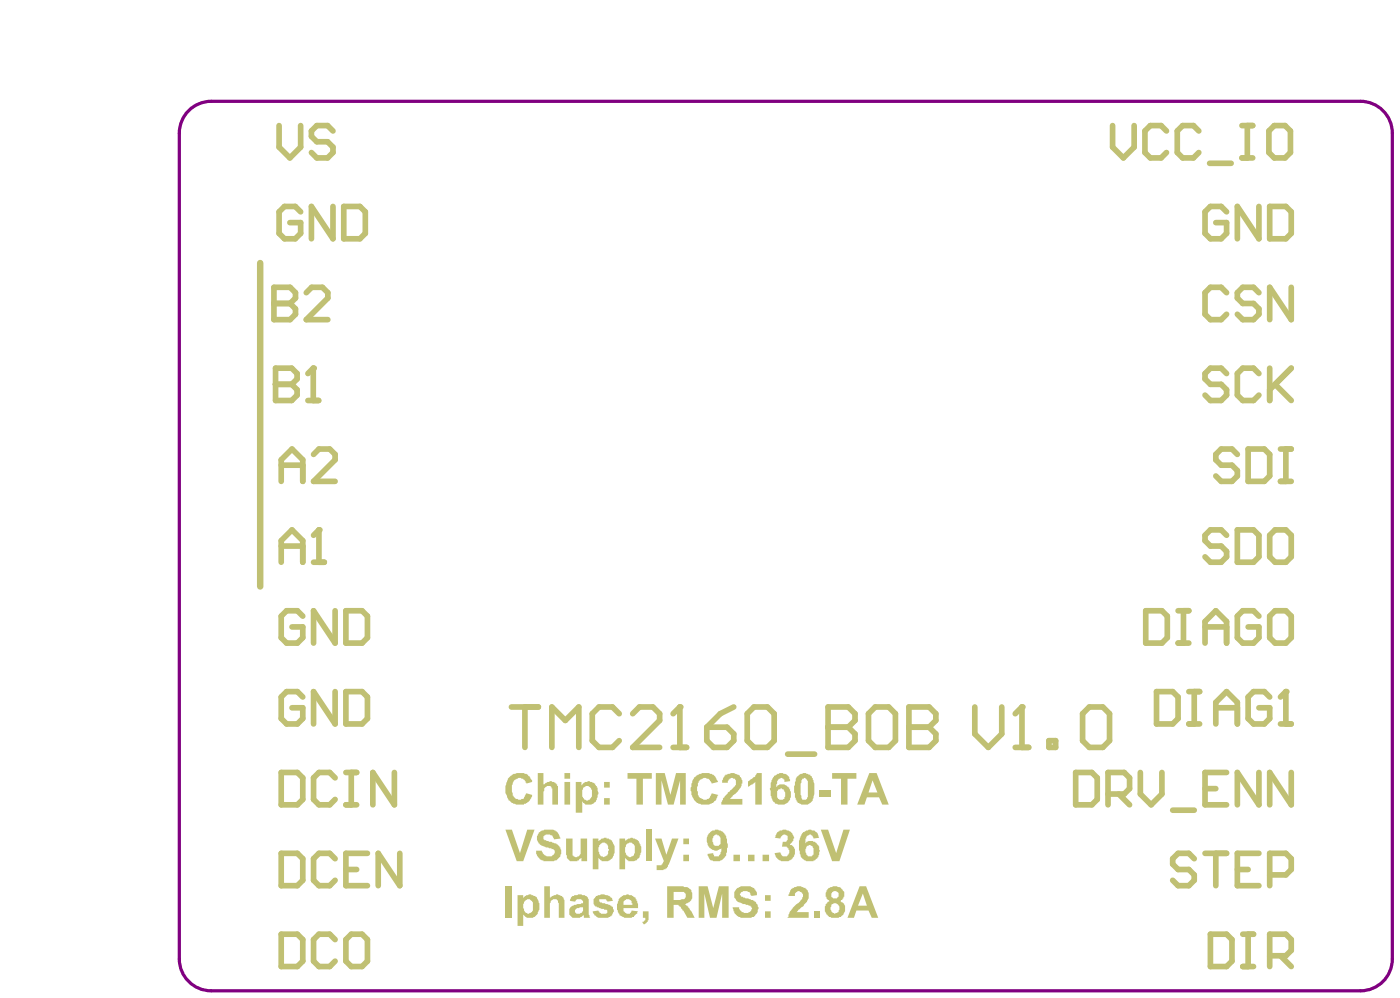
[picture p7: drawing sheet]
<svg xmlns="http://www.w3.org/2000/svg" width="146mm" height="104mm" viewBox="0 0 146 104" stroke-linecap="round" stroke-linejoin="round" font-family="sans-serif">
<path d="M19.7 11.5a3.3 3.3 0 0 1 2.3-.9h119.9a3.3 3.3 0 0 1 3.4 3.3v86.1a3.3 3.3 0 0 1-3.4 3.3h-119.9a3.3 3.3 0 0 1-3.3-3.3v-86.1a3.3 3.3 0 0 1 1-2.4z" fill="none" stroke="#800080" stroke-width=".34"/>
<path d="M27.1 27.4v33.8" fill="none" stroke="#c0c073" stroke-width=".67"/>
<g fill="none" stroke="#c0c073" stroke-width=".59">
<path d="M29.1 13.1v2.2l1.1 1.2 1.2-1.2v-2.2M34.7 13.7l-.5-.6h-1.1l-.6 .6v.5l.6 .6h1.1l.5 .5v.6l-.5 .6h-1.1l-.6-.6M28.7 38.4v3.4h1.7l.6-.6v-.6l-.6-.5h-1.7M29.3 50.2v-2.3l1.2-1.1 1.1 1.1v2.3M29.3 48.5h2.3M32.7 47.4l.6-.6h1.1l.6 .6v.5l-2.3 2.3h2.3M31.6 64.3l-.6-.6h-1.1l-.6 .6v2.2l.6 .6h1.1l.6-.6v-1.1h-1.1M31.6 72.7l-.6-.6h-1.1l-.6 .6v2.2l.6 .6h1.1l.6-.6v-1.1h-1.1M35 63.7v3.4l-2.3-3.4v3.4M35 72.1v3.4l-2.3-3.4v3.4M36.1 63.7h1.7l.5 .6v2.2l-.5 .6h-1.7zM36.1 72.1h1.7l.5 .6v2.2l-.5 .6h-1.7z"/>
<path d="M29.3 80.6h1.7l.6 .5v2.3l-.6 .5h-1.7zM29.3 97.4h1.7l.6 .6v2.2l-.6 .6h-1.7zM35 81.1l-.6-.5h-1.1l-.6 .5v2.3l.6 .5h1.1l.6-.5M35 98l-.6-.6h-1.1l-.6 .6v2.2l.6 .6h1.1l.6-.6M36.1 83.9h1.1M36.1 80.6h1.1M36.1 98l.5-.6h1.2l.5 .6v2.2l-.5 .6h-1.2l-.5-.6zM36.6 80.6v3.3M41.1 80.6v3.3l-2.2-3.3v3.3"/>
</g>
<circle cx="28.7" cy="40.1" r=".3" fill="#c0c073"/>
<path d="M28.7 38.4h1.7l.6 .6v.5l-.6 .6h-1.7M32.7 38.4v3.4M32.1 41.8h1.1" fill="none" stroke="#c0c073" stroke-width=".59"/>
<circle cx="32.7" cy="38.4" r=".3" fill="#c0c073"/>
<path d="M32.7 38.4l-.6 .6M29.3 58.6v-2.2l1.2-1.1 1.1 1.1v2.2M29.3 56.9h2.3M32.7 58.6h1.1M33.3 55.3v3.3" fill="none" stroke="#c0c073" stroke-width=".59"/>
<circle cx="33.3" cy="55.3" r=".3" fill="#c0c073"/>
<path d="M28.6 30v3.3h1.7l.5-.5v-.6l-.5-.6h-1.7M33.3 55.3l-.6 .5" fill="none" stroke="#c0c073" stroke-width=".59"/>
<circle cx="28.6" cy="31.6" r=".3" fill="#c0c073"/>
<g fill="none" stroke="#c0c073" stroke-width=".59">
<path d="M116.1 13.1v2.2l1.1 1.2 1.1-1.2v-2.2M121.7 13.7l-.6-.6h-1.1l-.6 .6v2.2l.6 .6h1.1l.6-.6M125.1 13.7l-.6-.6h-1.1l-.6 .6v2.2l.6 .6h1.1l.6-.6M126.2 17h2.2M129.6 13.1h1.1M129.6 16.5h1.1M130.1 13.1v3.4M132.4 13.7l.5-.6h1.2l.5 .6v2.2l-.5 .6h-1.2l-.5-.6zM28.6 30h1.7l.5 .5v.6l-.5 .5h-1.7M31.4 22.1l-.6-.6h-1.1l-.6 .6v2.2l.6 .6h1.1l.6-.6v-1.1h-1.2M32 30.5l.5-.5h1.1l.6 .5v.6l-2.2 2.2h2.2M34.7 21.5v3.4l-2.2-3.4v3.4"/>
<path d="M35.9 21.5h1.6l.6 .6v2.2l-.6 .6h-1.6zM129.1 47.4l-.6-.6h-1.1l-.6 .6v.5l.6 .6h1.1l.6 .6v.5l-.6 .6h-1.1l-.6-.6M130.2 46.8h1.7l.6 .6v2.2l-.6 .6h-1.7zM133.6 46.8h1.1M133.6 50.2h1.1M134.1 46.8v3.4M29.3 89h1.7l.6 .5v2.3l-.6 .6h-1.7zM35 89.5l-.6-.5h-1.1l-.6 .5v2.3l.6 .6h1.1l.6-.6M36.1 90.7h1.1M38.3 89h-2.2v3.4h2.2M41.7 89v3.4l-2.2-3.4v3.4M112.2 80.6h1.7l.6 .5v2.3l-.6 .5h-1.7z"/>
<path d="M115.6 82.8h1.7l.5-.6v-1.1l-.5-.5h-1.7v3.3M116.7 82.8l1.1 1.1M119 80.6v2.2l1.1 1.1 1.1-1.1v-2.2M122.3 84.5h2.3M125.7 82.2h1.1M128 80.6h-2.3v3.3h2.3M131.3 80.6v3.3l-2.2-3.3v3.3M134.7 80.6v3.3l-2.2-3.3v3.3"/>
</g>
<g fill="#c0c073">
<path d="M52.7 86.5h.7l.8 2.5 .8-2.5h.8l-1.2 3.3h-.7z"/>
<path d="M56.3 86.8a1.9 1.9 0 0 1 1.7-.1l.3 .2 .2 .5-.7 .1a.64 .64 0 0 0-.5-.5 .64 .64 0 0 0-.6 .2v.3l.1 .1 .8 .3a.98 .98 0 0 1 .9 1.1 .98 .98 0 0 1-1.1 .8 1.22 1.22 0 0 1-1.5-.8v-.3h.6a.79 .79 0 0 0 1.1 .5 .34 .34 0 0 0 .3-.4 .34 .34 0 0 0-.4-.3 2.52 2.52 0 0 1-1.3-.6l-.2-.3v-.4z"/>
<path d="M59.1 87.4h.6v1.4a.45 .45 0 0 0 .3 .6h.1a.67 .67 0 0 0 .5-.9v-1.1h.6v2.4h-.5v-.3l-.1 .1a1.08 1.08 0 0 1-1.2 .1l-.3-.2v-.3v-.1z"/>
<path d="M67.4 86.5h.6v3.3h-.6z"/>
<path d="M68.3 87.4h.7l.5 1.7 .6-1.7h.7l-1.1 2.8a.42 .42 0 0 1-.4 .4l-.1 .1h-.7v-.5h.1a.45 .45 0 0 0 .6-.2l.1-.2z"/>
<path d="M81.1 86.8h.1a.99 .99 0 0 1 1.6 .4v.1v.2a.58 .58 0 0 1-.5 .5 .81 .81 0 0 1 .7 .6 .81 .81 0 0 1-.3 .9 1 1 0 0 1-1.3 .2l-.4-.2-.2-.5 .6-.1a.47 .47 0 0 0 .5 .4 .47 .47 0 0 0 .4-.5v-.2a.32 .32 0 0 0-.5-.3h-.2l.1-.5a.39 .39 0 0 0 .4-.1 .39 .39 0 0 0 .1-.4 .31 .31 0 0 0-.3-.3 .31 .31 0 0 0-.3 .2h-.1l-.1 .2h-.6z"/>
<path d="M85.6 86.5h.8l.8 2.5 .8-2.5h.7l-1.1 3.3h-.8z"/>
<path d="M61.8 87.4h.6v.4l.1-.2 .5-.2a1.02 1.02 0 0 1 1 .7 1.3 1.3 0 0 1-.4 1.6l-.4 .1a.6 .6 0 0 1-.7-.2l-.1-.1v1.1h-.6zM62.5 88.1l-.1 .3v.4l.1 .1a.32 .32 0 0 0 .3 .4 .43 .43 0 0 0 .6-.3v-.3h.1l-.1-.2a.46 .46 0 0 0-.2-.6 .46 .46 0 0 0-.6 .2z"/>
<path d="M64.6 87.4h.6v.4l.2-.3 .6-.1 .6 .2 .1 .3a1.43 1.43 0 0 1-.1 1.7h-.1a.67 .67 0 0 1-.8 .2h-.2l-.3-.3v1.1h-.6zM65.3 88.1v.1a.84 .84 0 0 0 .3 1.2l.3-.1a.48 .48 0 0 0 .3-.6v-.1a.59 .59 0 0 0-.6-.7z"/>
<path d="M71.3 87.4h.6v.6h-.6zM71.3 89.1h.6v.7h-.6z"/>
<path d="M74.4 87.2l-.1 .4a.66 .66 0 0 0 .4 .6h.1a.32 .32 0 0 0 .4-.4 .47 .47 0 0 0-.4-.7v-.1h-.1zM73.9 86.9h.1a.92 .92 0 0 1 1.1-.3l.2 .1 .3 .2a2.68 2.68 0 0 1 .2 2.1 .32 .32 0 0 1-.2 .4 1.06 1.06 0 0 1-1.6 .2l-.2-.6h.6l.1 .3h.1a.43 .43 0 0 0 .6-.3l.1-.5a.85 .85 0 0 1-.9 .1 .85 .85 0 0 1-.6-.7l-.1-.5z"/>
<path d="M79.6 89.1h.6v.7h-.6zM78 89.1h.7v.7h-.7zM76.5 89.1h.7v.7h-.7z"/>
<path d="M83.8 86.8h.1l.2-.2a.96 .96 0 0 1 1.3 .5l.1 .3h-.6a.34 .34 0 0 0-.2-.3 .34 .34 0 0 0-.3 0l-.4 .3v.5a.64 .64 0 0 1 .9-.1 .44 .44 0 0 1 .4 .3l.2 .2v.3v.1v.1a.55 .55 0 0 1-.2 .6l-.1 .2a1.22 1.22 0 0 1-1.5 0 2.83 2.83 0 0 1 0-2.7zM84.1 88.3l-.1 .2a.55 .55 0 0 0 .2 .6 .38 .38 0 0 0 .5 .2v-.1a.43 .43 0 0 0 .2-.6 .44 .44 0 0 0-.5-.5v.1z"/>
</g>
<g fill="none" stroke="#c0c073" stroke-width=".59">
<path d="M101.7 73.7v2.8l1.4 1.4 1.4-1.4v-2.8M105.9 77.9h1.4M106.6 73.7v4.2M119.5 63.7h1.7l.6 .6v2.2l-.6 .6h-1.7zM122.9 67.1h1.1M122.9 63.7h1.1M123.5 63.7v3.4M125.7 67.1v-2.3l1.1-1.1 1.2 1.1v2.3M125.7 65.4h2.3M131.3 64.3l-.5-.6h-1.2l-.5 .6v2.2l.5 .6h1.2l.5-.6v-1.1h-1.1M132.5 64.3l.5-.6h1.1l.6 .6v2.2l-.6 .6h-1.1l-.5-.6zM126.3 97.4h1.7l.5 .6v2.2l-.5 .6h-1.7z"/>
<path d="M129.6 97.4h1.2M130.2 97.4v3.4M132.5 99.7h1.6l.6-.6v-1.1l-.6-.6h-1.6v3.4M133.6 99.7l1.1 1.1M129.6 100.8h1.2"/>
</g>
<circle cx="106.6" cy="73.7" r=".3" fill="#c0c073"/>
<path d="M106.6 73.7l-.7 .7M109.4 77.2h.7v.7h-.7zM112.9 74.4l.7-.7h1.4l.7 .7v2.8l-.7 .7h-1.4l-.7-.7zM120.6 72.1h1.7l.6 .6v2.2l-.6 .6h-1.7zM124 75.5h1.1M124 72.1h1.1M124.6 72.1v3.4M126.8 75.5v-2.3l1.2-1.1 1.1 1.1v2.3M126.8 73.8h2.3M132.5 72.7l-.6-.6h-1.1l-.6 .6v2.2l.6 .6h1.1l.6-.6v-1.1h-1.2M133.6 75.5h1.1M134.1 72.1v3.4" fill="none" stroke="#c0c073" stroke-width=".59"/>
<circle cx="134.1" cy="72.1" r=".3" fill="#c0c073"/>
<g fill="none" stroke="#c0c073" stroke-width=".59">
<path d="M128 22.1l-.6-.6h-1.1l-.6 .6v2.2l.6 .6h1.1l.6-.6v-1.1h-1.2M128 30.5l-.6-.5h-1.1l-.6 .5v2.3l.6 .5h1.1l.6-.5M128 39l-.6-.6h-1.1l-.6 .6v.5l.6 .6h1.1l.6 .5v.6l-.6 .6h-1.1l-.6-.6M131.3 21.5v3.4l-2.2-3.4v3.4M131.3 30.5l-.5-.5h-1.2l-.5 .5v.6l.5 .5h1.2l.5 .6v.6l-.5 .5h-1.2l-.5-.5M131.3 39l-.5-.6h-1.2l-.5 .6v2.2l.5 .6h1.2l.5-.6M132.5 21.5h1.6l.6 .6v2.2l-.6 .6h-1.6zM132.5 38.4v3.4M134.7 30v3.3l-2.2-3.3v3.3M134.7 38.4l-2.2 2.2M128 55.8l-.6-.5h-1.1l-.6 .5v.6l.6 .5h1.1l.6 .6v.6l-.6 .5h-1.1l-.6-.5M129.1 55.3h1.7l.5 .5v2.3l-.5 .5h-1.7z"/>
<path d="M132.5 55.8l.5-.5h1.1l.6 .5v2.3l-.6 .5h-1.1l-.5-.5zM133 40.1l1.7 1.7M134.1 72.1l-.5 .6M124.6 89.5l-.6-.5h-1.1l-.6 .5v.6l.6 .6h1.1l.6 .5v.6l-.6 .6h-1.1l-.6-.6M125.7 89h2.3M126.8 89v3.4M129.1 90.7h1.1M131.3 89h-2.2v3.4h2.2M132.5 91.2h1.6l.6-.5v-1.2l-.6-.5h-1.6v3.4"/>
</g>
<g fill="#c0c073">
<path d="M52.7 92.4h.7v3.3h-.7z"/>
<path d="M56.8 92.4h.6v1.3l.1-.2 .2-.1a.79 .79 0 0 1 1.1 .3l.1 .2v1.8h-.6v-1.3a.66 .66 0 0 0-.3-.6h-.1a.32 .32 0 0 0-.4 .3l-.1 .1v1.5h-.6z"/>
<path d="M62.1 93.5l.2-.1a1.29 1.29 0 0 1 1.6 .3v.2l-.5 .1a.57 .57 0 0 0-.8-.2h-.1v.2l.1 .1 .8 .2a.64 .64 0 0 1 .5 .4l.1 .3a.91 .91 0 0 1-1.2 .7 .89 .89 0 0 1-1-.7l.6-.1a.45 .45 0 0 0 .5 .4h.3a.23 .23 0 0 0 .1-.3 .23 .23 0 0 0-.3-.1v-.1h-.2l-.4-.2a.63 .63 0 0 1-.5-.4 .63 .63 0 0 1 .2-.7z"/>
<path d="M67.1 95h.6v1l-.5 .4-.2-.3a.32 .32 0 0 0 .3-.4h-.2z"/>
<path d="M72.9 92.4h.9l.6 2.3 .6-2.3h1v3.3h-.7v-2.5l-.6 2.5h-.6l-.6-2.5v2.5h-.6z"/>
<path d="M76.7 92.8h.1a1.11 1.11 0 0 1 1.2-.4 .88 .88 0 0 1 1 .9l-.6 .1-.1-.1a.48 .48 0 0 0-.6-.4 .43 .43 0 0 0-.5 .4l.2 .2h.1v.1l.3 .1a1.34 1.34 0 0 1 1.2 .7l.1 .2-.1 .3a.97 .97 0 0 1-1.2 .8h-.1a.87 .87 0 0 1-.8-.2l-.3-.3-.2-.6h.7a.69 .69 0 0 0 .6 .6 .69 .69 0 0 0 .8-.5l-.2-.3h-.5v-.1a1.15 1.15 0 0 1-1.2-.9z"/>
<path d="M82.4 92.8h.1a1.44 1.44 0 0 1 1.3-.3l.3 .2a1.16 1.16 0 0 1-.2 1.7l-.8 .7h1.3v.6h-2.2l.1-.1v-.2a3.4 3.4 0 0 1 1.1-1.4l.2-.2a.45 .45 0 0 0-.1-.8 .33 .33 0 0 0-.5 .1l-.1 .1v.2h-.6z"/>
<path d="M85 95h.5v.7h-.5z"/>
<path d="M53 81.2l.1-.1a1.69 1.69 0 0 1 2-.3l.4 .6v.1l-.6 .2-.1-.1a.42 .42 0 0 0-.4-.4l-.1-.1a.73 .73 0 0 0-.8 .7l-.1 .1v.7l.1 .1a.69 .69 0 0 0 .6 .7 .69 .69 0 0 0 .7-.5l.1-.2 .6 .2a.89 .89 0 0 1-.5 .7v.1a1.62 1.62 0 0 1-2-.4 2.32 2.32 0 0 1 0-2.1z"/>
<path d="M56.1 80.6h.6v1.3a.66 .66 0 0 1 .6-.4h.1h.3a.81 .81 0 0 1 .5 1.1v1.3h-.6v-1.7l-.1-.1a.38 .38 0 0 0-.5-.1l-.2 .2v.3l-.1 .1v1.3h-.6z"/>
<path d="M65.5 80.6h2.5v.6h-.9v2.7h-.7v-2.7h-.9z"/>
<path d="M68.4 80.6h.9l.6 2.3 .6-2.3h1v3.3h-.6v-2.5l-.6 2.5h-.6l-.7-2.5v2.5h-.6z"/>
<path d="M72.5 81a1.63 1.63 0 0 1 2.2 0l.2 .5-.7 .2a.72 .72 0 0 0-.7-.6 .72 .72 0 0 0-.7 .7l-.1 .2v.5l.1 .1a.74 .74 0 0 0 .8 .8l.5-.3 .1-.4 .7 .2-.1 .1a.77 .77 0 0 1-.4 .6l-.1 .1a1.64 1.64 0 0 1-1.9-.3 2.43 2.43 0 0 1-.3-1.7z"/>
<path d="M75.6 80.9a1.39 1.39 0 0 1 1.6 0v.1a.55 .55 0 0 1 .2 .8 .66 .66 0 0 1-.4 .6l-.8 .9h1.2v.6h-2.1v-.3l.1-.2v-.2l1.2-1.2a.72 .72 0 0 0 .1-.8h-.2a.45 .45 0 0 0-.6 .3v.1h-.6v-.2z"/>
<path d="M78 81.5l.3-.2a1.01 1.01 0 0 0 .7-.7h.5v3.3h-.7v-2.4l-.3 .3-.5 .2z"/>
<path d="M85.5 82.4h1.1v.7h-1.1z"/>
<path d="M86.8 80.6h2.5v.6h-.9v2.7h-.7v-2.7h-.9z"/>
<path d="M54 93.3h.6v.4a.85 .85 0 0 1 1-.4l.1 .1a.42 .42 0 0 1 .4 .5 1.28 1.28 0 0 1-.4 1.7l-.1 .1h-.3a.6 .6 0 0 1-.6-.2l-.1-.1v1.2h-.6zM54.7 94l-.1 .3v.4l.1 .1a.32 .32 0 0 0 .3 .4v.1a.58 .58 0 0 0 .6-.4v-.4a.53 .53 0 0 0-.1-.6 .53 .53 0 0 0-.7 0z"/>
<path d="M60 94.9a.35 .35 0 0 0 .1 .4 .35 .35 0 0 0 .5-.1h.1a.63 .63 0 0 0 .1-.7v.1l-.6 .1zM59.6 93.5l.3-.1v-.1h.3h.1h.4a.63 .63 0 0 1 .7 .9v1.2l.2 .3h-.7v-.2h-.1a1.15 1.15 0 0 1-1.2 .1 .69 .69 0 0 1-.2-.8 .69 .69 0 0 1 .7-.4l.7-.2a.43 .43 0 0 0-.3-.5 .43 .43 0 0 0-.5 .3l-.6-.1h.1v-.1z"/>
<path d="M65 94v.4h1l-.1-.3a.35 .35 0 0 0-.5-.3zM64.5 93.8a1.27 1.27 0 0 1 1.6-.4v.1a.44 .44 0 0 1 .3 .4h.1l.1 .4v.4h-1.6v.3l.3 .2a.36 .36 0 0 0 .6-.2v-.1l.7 .1-.1 .3-.2 .1a.71 .71 0 0 1-.8 .3 1.01 1.01 0 0 1-1.1-1v-.4z"/>
<path d="M70.3 93v.9h.6l.2-.1a.34 .34 0 0 0 .4-.5 .32 .32 0 0 0-.4-.3zM69.6 92.4h1.7l.1 .1a.85 .85 0 0 1 .8 .6 .85 .85 0 0 1-.4 1l-.3 .2h-.1l.4 .2 .7 1.2h-.8l-.4-.8-.4-.4a.43 .43 0 0 0-.6-.1v1.3h-.7z"/>
<path d="M79.8 93.3h.6v.6h-.6zM79.8 95h.6v.7h-.6z"/>
<path d="M86.8 93l-.1 .2a.41 .41 0 0 0 .5 .5 .41 .41 0 0 0 .3-.6h-.1a.4 .4 0 0 0-.6-.1zM86.7 94.4a.5 .5 0 0 0 0 .6 .5 .5 0 0 0 .6 .2 .54 .54 0 0 0 .3-.6 .54 .54 0 0 0-.5-.4zM86.2 92.8h.1a1.09 1.09 0 0 1 1.8 .2v.5h-.1a.44 .44 0 0 1-.3 .4 .87 .87 0 0 1 .5 .6 .93 .93 0 0 1-1.1 1.2 .67 .67 0 0 1-.7-.2l-.2-.2a.81 .81 0 0 1 .3-1.3l.1-.1-.5-.4z"/>
<path d="M90 93.2l-.5 1.2h.9zM89.7 92.4h.7l1.2 3.3h-.7l-.3-.8h-1.3l-.2 .8h-.7z"/>
<path d="M58.9 80.6h.6v.6h-.6zM58.9 81.5h.6v2.4h-.6z"/>
<path d="M60.1 81.5h.6v.4l.3-.4h.5a1.16 1.16 0 0 1 .8 .7 1.74 1.74 0 0 1-.3 1.5l-.3 .2h-.3a.53 .53 0 0 1-.7-.3v1.1h-.6zM60.8 82.1v.2a.79 .79 0 0 0 .4 1.2h.1a.91 .91 0 0 0 .2-1.5h-.1h-.3z"/>
<path d="M63 81.5h.6v.6h-.6zM63 83.2h.6v.7h-.6z"/>
<path d="M80.7 81l.4-.2a.48 .48 0 0 1 .6-.1 .72 .72 0 0 1 .7 .8h-.6a.34 .34 0 0 0-.5-.3l-.2 .3-.1 .5a.83 .83 0 0 1 1.3 .1v.1a1.06 1.06 0 0 1 0 1.3 1.06 1.06 0 0 1-1.2 .3h-.1a1.29 1.29 0 0 1-.6-1.3l-.1-.2 .1-.2v-.5zM81.1 82.5v.2a.51 .51 0 0 0 .6 .7v-.1a.63 .63 0 0 0 .2-.7h-.1a.44 .44 0 0 0-.4-.4v.1h-.2z"/>
<path d="M83.7 81.2l-.2 .5v1.2l.1 .2a.28 .28 0 0 0 .2 .3 .28 .28 0 0 0 .3-.1l.2-.2v-.7a1.44 1.44 0 0 0-.3-1.3zM83.1 81l.2-.2 .5-.2h.3v.1l.4 .1 .2 .2a3.3 3.3 0 0 1 0 2.6 1.11 1.11 0 0 1-1.5 0l-.1-.2h-.1v-.2a2.72 2.72 0 0 1 .1-2.1z"/>
<path d="M91 81.4l-.4 1.2h.9zM90.7 80.6h.7l1.3 3.3h-.7l-.3-.8h-1.3l-.2 .8h-.8z"/>
</g>
<path d="M53.4 73.7h2.8M54.8 73.7v4.2M57.6 77.9v-4.2l1.4 1.4 1.4-1.4v4.2M64.6 74.4l-.7-.7h-1.4l-.7 .7v2.8l.7 .7h1.4l.7-.7M66 74.4l.7-.7h1.4l.7 .7v.7l-2.8 2.8h2.8M70.2 77.9h1.4M70.9 73.7v4.2" fill="none" stroke="#c0c073" stroke-width=".59"/>
<circle cx="70.9" cy="73.7" r=".3" fill="#c0c073"/>
<path d="M70.9 73.7l-.7 .7M73.7 75.8h2.1l.7 .7v.7l-.7 .7h-1.4l-.7-.7zM76.5 73.7l-1.4 .7-1.4 1.4M78 74.4l.7-.7h1.4l.7 .7v2.8l-.7 .7h-1.4l-.7-.7zM82.2 78.6h2.8M86.4 73.7v4.2h2.1l.7-.7v-.7l-.7-.7h-2.1" fill="none" stroke="#c0c073" stroke-width=".59"/>
<circle cx="86.4" cy="75.8" r=".3" fill="#c0c073"/>
<path d="M86.4 73.7h2.1l.7 .7v.7l-.7 .7h-2.1M90.6 74.4l.7-.7h1.4l.7 .7v2.8l-.7 .7h-1.4l-.7-.7zM94.8 73.7v4.2h2.1l.7-.7v-.7l-.7-.7h-2.1" fill="none" stroke="#c0c073" stroke-width=".59"/>
<circle cx="94.8" cy="75.8" r=".3" fill="#c0c073"/>
<path d="M94.8 73.7h2.1l.7 .7v.7l-.7 .7h-2.1" fill="none" stroke="#c0c073" stroke-width=".59"/>
</svg>
